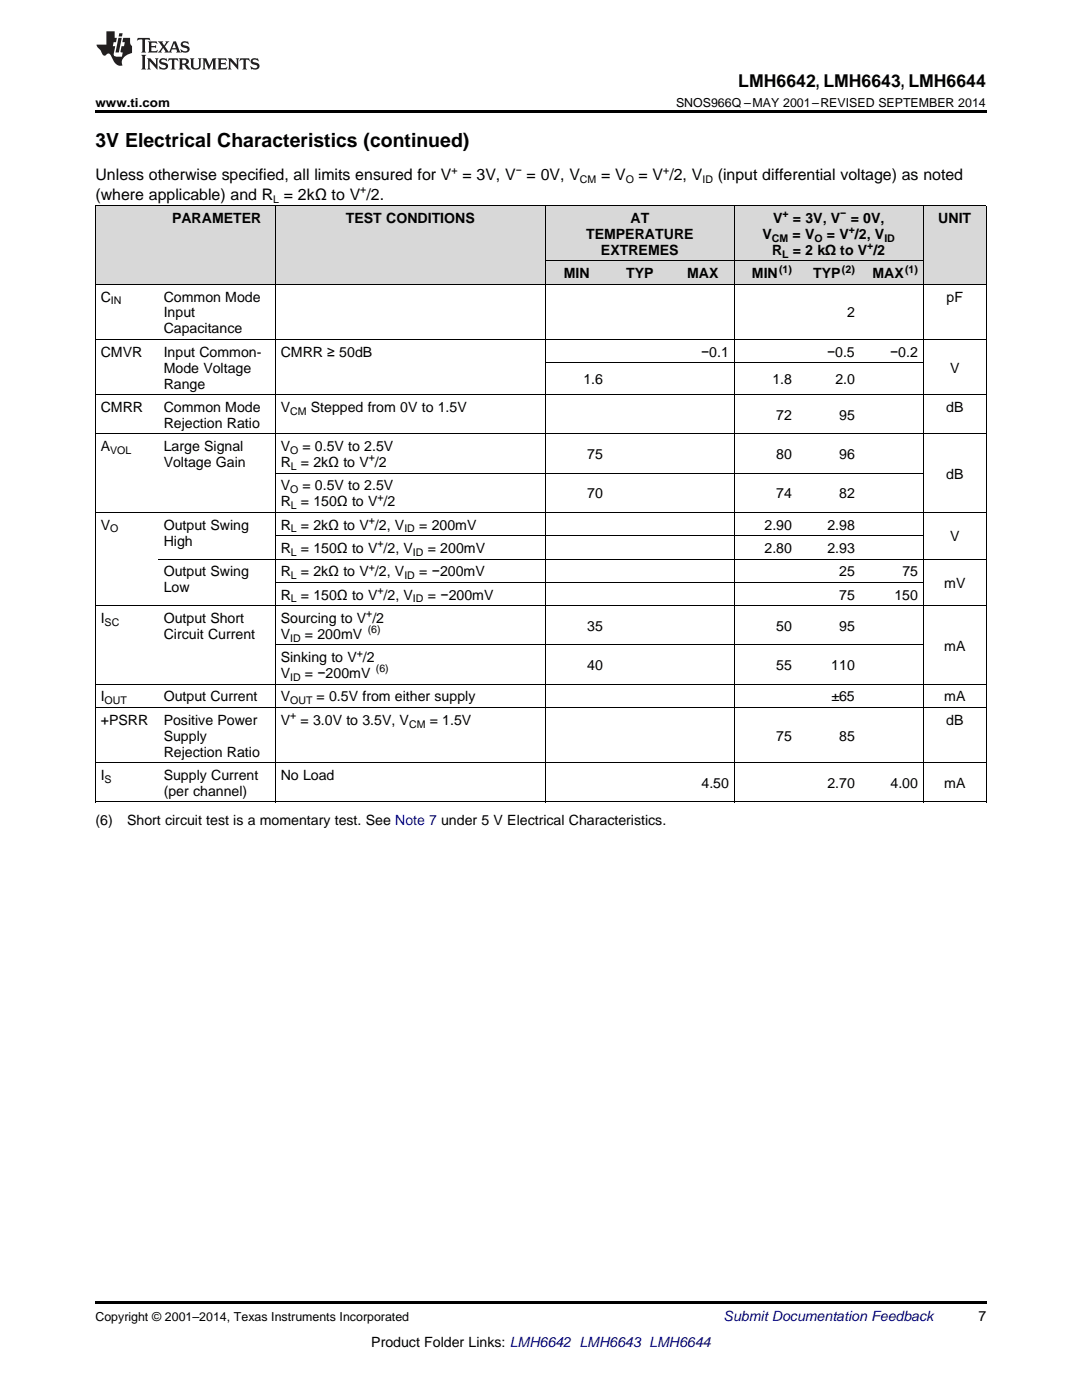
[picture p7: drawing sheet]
<svg xmlns="http://www.w3.org/2000/svg" width="216mm" height="279mm" viewBox="0 0 216 279" stroke-linecap="round" stroke-linejoin="round" font-family="sans-serif">
<defs><g id="words">
<text font-size="3.9" x="19" y="29.3">3V Electrical Characteristics (continued)</text>
<text font-size="3.5" x="147.3" y="17.3">LMH6642, LMH6643, LMH6644</text>
<g font-size="3.2">
<text x="19" y="36">Unless otherwise specified, all limits ensured for V = 3V, V = 0V, V</text>
<text x="119.9" y="36">= V</text>
<text x="127.4" y="36">= V /2, V</text>
<text x="143.2" y="36">(input differential voltage) as noted</text>
<text x="19" y="39.9">(where applicable) and R = 2kΩ to V /2.</text>
</g>
<g font-size="2.8">
<text x="34.3" y="44.5">PARAMETER</text>
<text x="69" y="44.5">TEST CONDITIONS</text>
<text x="116.9" y="47.7">TEMPERATURE</text>
<text x="125.8" y="44.5">AT</text>
<text x="152.2" y="47.7">V</text>
<text x="154.3" y="44.5">V</text>
<text x="158.2" y="47.7">=</text>
<text x="158.2" y="44.5">=</text>
<text x="160.6" y="47.7">V</text>
<text x="160.7" y="44.5">3V, V</text>
<text x="165" y="47.7">= V /2, V</text>
<text x="169.8" y="44.5">=</text>
<text x="172.2" y="44.5">0V,</text>
<text x="187.2" y="44.5">UNIT</text>
<text x="119.9" y="50.9">EXTREMES</text>
<text x="154.1" y="50.9">R</text>
<text x="158.2" y="50.9">=</text>
<text x="160.7" y="50.9">2 kΩ to V /2</text>
<text x="112.5" y="55.5">MIN</text>
<text x="124.9" y="55.5">TYP</text>
<text x="137.1" y="55.5">MAX</text>
<text x="150" y="55.5">MIN</text>
<text x="162.3" y="55.5">TYP</text>
<text x="174.1" y="55.5">MAX</text>
<text x="20.1" y="60.2">C</text>
<text x="32.7" y="60.2">Common Mode</text>
<text x="32.7" y="63.4">Input</text>
<text x="169" y="63.4">2</text>
<text x="188.9" y="60.2">pF</text>
<text x="20.1" y="71.2">CMVR</text>
<text x="32.7" y="66.5">Capacitance</text>
<text x="32.7" y="71.2">Input Common-</text>
<text x="56" y="71.2">CMRR ≥ 50dB</text>
<text x="139.9" y="71.2">−0.1</text>
<text x="165" y="71.2">−0.5</text>
<text x="177.6" y="71.2">−0.2</text>
<text x="32.7" y="74.4">Mode Voltage</text>
<text x="32.7" y="77.5">Range</text>
<text x="116.4" y="76.7">1.6</text>
<text x="154.1" y="76.7">1.8</text>
<text x="166.7" y="76.7">2.0</text>
<text x="189.6" y="74.4">V</text>
<text x="20.1" y="82.2">CMRR</text>
<text x="32.7" y="82.2">Common Mode</text>
<text x="56" y="82.2">V</text>
<text x="62" y="82.2">Stepped from 0V to 1.5V</text>
<text x="154.9" y="83.8">72</text>
<text x="167.5" y="83.8">95</text>
<text x="188.8" y="82.2">dB</text>
<text x="32.7" y="85.4">Rejection Ratio</text>
<text x="20.1" y="90">A</text>
<text x="32.7" y="90">Large Signal</text>
<text x="32.7" y="93.2">Voltage Gain</text>
<text x="56" y="90">V</text>
<text x="56" y="93.2">R</text>
<text x="60" y="93.2">= 2kΩ to V /2</text>
<text x="60.4" y="90">= 0.5V to 2.5V</text>
<text x="117.2" y="91.6">75</text>
<text x="154.9" y="91.6">80</text>
<text x="167.5" y="91.6">96</text>
<text x="188.8" y="95.5">dB</text>
<text x="56" y="97.9">V</text>
<text x="56" y="101">R</text>
<text x="60" y="101">= 150Ω to V /2</text>
<text x="60.4" y="97.9">= 0.5V to 2.5V</text>
<text x="117.2" y="99.4">70</text>
<text x="154.9" y="99.4">74</text>
<text x="167.5" y="99.4">82</text>
<text x="20.1" y="105.7">V</text>
<text x="32.7" y="105.7">Output Swing</text>
<text x="56" y="105.7">R</text>
<text x="60" y="105.7">= 2kΩ to V /2, V</text>
<text x="83.6" y="105.7">= 200mV</text>
<text x="152.5" y="105.7">2.90</text>
<text x="165.1" y="105.7">2.98</text>
<text x="32.7" y="108.9">High</text>
<text x="56" y="110.3">R</text>
<text x="60" y="110.3">= 150Ω to V /2, V</text>
<text x="85.4" y="110.3">= 200mV</text>
<text x="152.5" y="110.3">2.80</text>
<text x="165.1" y="110.3">2.93</text>
<text x="189.6" y="108">V</text>
<text x="32.7" y="115">Output Swing</text>
<text x="32.7" y="118.2">Low</text>
<text x="56" y="115">R</text>
<text x="56" y="119.7">R</text>
<text x="60" y="115">= 2kΩ to V /2, V</text>
<text x="60" y="119.7">= 150Ω to V /2, V</text>
<text x="83.6" y="115">= −200mV</text>
<text x="85.4" y="119.7">= −200mV</text>
<text x="167.5" y="115">25</text>
<text x="167.5" y="119.7">75</text>
<text x="178.5" y="119.7">150</text>
<text x="180.1" y="115">75</text>
<text x="188.4" y="117.3">mV</text>
<text x="20.1" y="124.3">I</text>
<text x="32.7" y="124.3">Output Short</text>
<text x="56" y="124.3">Sourcing to V /2</text>
<text x="117.2" y="125.9">35</text>
<text x="154.9" y="125.9">50</text>
<text x="167.5" y="125.9">95</text>
<text x="32.7" y="127.5">Circuit Current</text>
<text x="56" y="127.5">V</text>
<text x="60.9" y="127.5">= 200mV</text>
<text x="188.4" y="129.8">mA</text>
<text x="56" y="132.2">Sinking to V /2</text>
<text x="56" y="135.3">V</text>
<text x="60.9" y="135.3">= −200mV</text>
<text x="117.2" y="133.7">40</text>
<text x="154.9" y="133.7">55</text>
<text x="165.9" y="133.7">110</text>
<text x="20.1" y="140">I</text>
<text x="32.7" y="140">Output Current</text>
<text x="56" y="140">V</text>
<text x="63.2" y="140">= 0.5V from either supply</text>
<text x="165.9" y="140">±65</text>
<text x="188.4" y="140">mA</text>
<text x="20.1" y="144.6">+PSRR</text>
<text x="32.7" y="144.6">Positive Power</text>
<text x="32.7" y="147.8">Supply</text>
<text x="56" y="144.6">V</text>
<text x="60" y="144.6">= 3.0V to 3.5V, V</text>
<text x="85.8" y="144.6">= 1.5V</text>
<text x="154.9" y="147.8">75</text>
<text x="167.5" y="147.8">85</text>
<text x="188.8" y="144.6">dB</text>
<text x="20.1" y="155.6">I</text>
<text x="32.7" y="151">Rejection Ratio</text>
<text x="32.7" y="155.6">Supply Current</text>
<text x="56" y="155.6">No Load</text>
<text x="32.7" y="158.8">(per channel)</text>
<text x="140" y="157.2">4.50</text>
<text x="165.1" y="157.2">2.70</text>
<text x="177.7" y="157.2">4.00</text>
<text x="188.4" y="157.2">mA</text>
<text x="19" y="164.7">(6)</text>
<text x="25.4" y="164.7">Short circuit test is a momentary test. See Note 7 under 5 V Electrical Characteristics.</text>
<text x="195.3" y="263.6">7</text>
<text x="74.1" y="268.9">Product Folder Links: LMH6642 LMH6643 LMH6644</text>
</g>
<text font-size="2.8" fill="#0000c8" x="144.4" y="263.6">Submit Documentation Feedback</text>
<g font-size="2.5">
<text x="19" y="21.4">www.ti.com</text>
<text x="134.9" y="21.4">SNOS966Q –MAY 2001–REVISED SEPTEMBER 2014</text>
<text x="19" y="263.6">Copyright © 2001–2014, Texas Instruments Incorporated</text>
</g>
<g font-size="2.1">
<text x="90.1" y="34.7">+</text>
<text x="102.9" y="34.7">−</text>
<text x="132.3" y="34.7">+</text>
<text x="54.5" y="40.5">L</text>
<text x="71.9" y="38.6">+</text>
<text x="115.7" y="36.6">CM</text>
<text x="124.8" y="36.6">O</text>
<text x="140.2" y="36.6">ID</text>
<text x="156.1" y="43.4">+</text>
<text x="167.7" y="43.4">−</text>
<text x="169.4" y="46.6">+</text>
<text x="154" y="48.3">CM</text>
<text x="156.1" y="51.4">L</text>
<text x="162.5" y="48.3">O</text>
<text x="173" y="49.7">+</text>
<text x="176.5" y="48.3">ID</text>
<text x="155.5" y="54.4">(1)</text>
<text x="168" y="54.4">(2)</text>
<text x="180.6" y="54.4">(1)</text>
<text x="22.1" y="60.7">IN</text>
<text x="57.9" y="82.8">CM</text>
<text x="22" y="90.6">VOL</text>
<text x="57.9" y="90.6">O</text>
<text x="58" y="93.8">L</text>
<text x="73.6" y="92.1">+</text>
<text x="57.9" y="98.4">O</text>
<text x="58" y="101.6">L</text>
<text x="75.3" y="99.9">+</text>
<text x="22" y="106.3">O</text>
<text x="58" y="106.3">L</text>
<text x="73.6" y="104.6">+</text>
<text x="80.7" y="106.3">ID</text>
<text x="58" y="110.9">L</text>
<text x="73.6" y="113.9">+</text>
<text x="75.3" y="109.2">+</text>
<text x="82.4" y="110.9">ID</text>
<text x="58" y="115.6">L</text>
<text x="75.3" y="118.5">+</text>
<text x="80.7" y="115.6">ID</text>
<text x="20.9" y="124.9">SC</text>
<text x="58" y="120.2">L</text>
<text x="73.1" y="123.2">+</text>
<text x="82.4" y="120.2">ID</text>
<text x="57.9" y="128.1">ID</text>
<text x="71.2" y="131">+</text>
<text x="73.4" y="126.4">(6)</text>
<text x="57.9" y="135.9">ID</text>
<text x="75" y="134.2">(6)</text>
<text x="20.9" y="140.5">OUT</text>
<text x="57.9" y="140.5">OUT</text>
<text x="57.9" y="143.5">+</text>
<text x="81.6" y="145.2">CM</text>
<text x="20.9" y="156.2">S</text>
</g>
</g></defs>
<g fill="#d8d8d8">
<path d="M19 41.1h12.6v15.7h-12.6z"/>
<path d="M31.6 41.1h23.4v15.7h-23.4z"/>
<path d="M55 41.1h53.8v15.7h-53.8z"/>
<path d="M108.8 52.1h12.6v4.7h-12.6z"/>
<path d="M121.4 52.1h12.6v4.7h-12.6z"/>
<path d="M134 52.1h12.5v4.7h-12.5z"/>
<path d="M146.5 52.1h12.6v4.7h-12.6z"/>
<path d="M159.1 52.1h12.6v4.7h-12.6z"/>
<path d="M171.7 52.1h12.6v4.7h-12.6z"/>
<path d="M184.3 41.1h12.5v15.7h-12.5z"/>
<path d="M108.8 41.1h12.6v11h-12.6z"/>
<path d="M121.4 41.1h12.6v11h-12.6z"/>
<path d="M134 41.1h12.5v11h-12.5z"/>
<path d="M146.5 41.1h12.6v11h-12.6z"/>
<path d="M159.1 41.1h12.6v11h-12.6z"/>
<path d="M171.7 41.1h12.6v11h-12.6z"/>
</g>
<path d="M19 22h177.8v.5h-177.8zM19 259.7h177.8v.5h-177.8z" fill="#000"/>
<g fill="none" stroke="#000" stroke-width=".2">
<path d="M19 56.7h177.8M19 41.1h177.8M19.1 41.1v119M54.9 41.1v119M108.8 41.1v119M108.8 52.1h75.5M146.5 41.1v119M184.2 41.1v119M196.8 41.1v119M19 78.8h177.8M19 67.8h177.8M108.8 72.4h75.5"/>
<path d="M19 86.6h177.8M55 94.4h129.3M19 102.3h177.8M31.6 111.6h165.2M55 116.2h129.3M55 106.9h129.3M19 136.5h177.8M19 120.9h177.8M55 128.7h129.3M19 152.2h177.8M19 141.2h177.8M19 160h177.8"/>
</g>
<g fill="#231f20">
<path d="M27.5 7.6l-.1 .5 .4-.2h.6v.1v2.1l-.2 .4h1l-.3-.4v-2.1l.1-.1h.5l.5 .2-.2-.5zM29.5 8.3l.2 .3v1.5l-.2 .4h1.8l.2-.6a1.04 1.04 0 0 1-1.3 .2v-.7h.6l.3 .2v-.6l-.3 .2h-.6v-.6l.8-.1 .4 .3-.2-.5zM31.5 8.3l.9 1.1-.9 1.1h.8l-.2-.2 .5-.7 .4 .7-.2 .2h1.5l-.1-.2 .1-.4h.9l.1 .4-.2 .2h1l-.3-.3-.7-1.9h-.5l-.9 2-.8-1 .9-1h-.8l.1 .3-.3 .5-.4-.6 .2-.2zM34.7 8.6l.4 1h-.7zM36.3 8.4a.63 .63 0 0 0-.2 .7 .63 .63 0 0 0 .6 .4l.6 .2 .1 .2a.75 .75 0 0 1-.7 .4 .75 .75 0 0 1-.6-.5l.1 .7 .1-.1a1.11 1.11 0 0 0 1.5-.6 1.13 1.13 0 0 0-1.2-.8l-.1-.4a1.04 1.04 0 0 1 1.2 .2l-.2-.5-.1 .1-.5-.2zM28.2 10.9l.2 .4v2.2l-.2 .4h1l-.3-.4v-2.2l.3-.4zM29.3 11.6l.3 .4v1.5l-.3 .4h.8l-.2-.4v-1.3l1.5 1.7v-1.9l.2-.4h-.7l.2 .4v.9l-1.1-1.3zM32 11.8a.62 .62 0 0 0-.2 .7 .62 .62 0 0 0 .6 .4l.6 .1 .1 .3a.76 .76 0 0 1-.7 .3 .76 .76 0 0 1-.6-.4l.1 .7 .1-.1a1.11 1.11 0 0 0 1.5-.6 1.13 1.13 0 0 0-1.2-.8l-.1-.4a1.04 1.04 0 0 1 1.2 .2l-.2-.6-.1 .1-.5-.1zM33.7 11.6l-.2 .6a.61 .61 0 0 1 .8-.3v1.6l-.2 .4h.9l-.2-.4v-1.6a.63 .63 0 0 1 .8 .3l-.2-.6zM35.6 11.6l.3 .4v1.5l-.3 .4h1l-.2-.2v-.8l.5 .2a.76 .76 0 0 0 1.2 .7l-1-1a.58 .58 0 0 0 .6-.5 .58 .58 0 0 0-.5-.6zM36.4 11.9h.1a.45 .45 0 0 1 .5 .1 .45 .45 0 0 1 .1 .5l-.7 .2zM37.9 11.6l.2 .2a2.17 2.17 0 0 0 .3 1.9 .99 .99 0 0 0 1.6-.6v-1.1l.2-.4h-.7l.2 .2a1.92 1.92 0 0 1-.2 1.8 .6 .6 0 0 1-.9-.5v-1.1l.2-.4zM40.4 11.6l.2 .4v1.5l-.2 .4h.7l-.2-.4v-1.4l.8 1.8 .8-1.8v1.4l-.2 .4h.9l-.2-.4v-1.5l.2-.4h-.8l-.6 1.5-.6-1.5zM43.4 11.6l.2 .4v1.5l-.2 .4h1.8l.2-.6a1.04 1.04 0 0 1-1.3 .1v-.6h.5l.4 .2v-.6l-.4 .2h-.5v-.7h.8l.3 .3-.1-.6zM45.5 11.6l.2 .4v1.5l-.2 .4h.7l-.2-.4v-1.3l1.5 1.7v-1.9l.2-.4h-.7l.2 .4v.9l-1.1-1.3zM47.9 11.6l-.1 .6a.61 .61 0 0 1 .8-.3v1.6l-.3 .4h1l-.3-.4 .1-1.6a.63 .63 0 0 1 .7 .3l-.1-.6zM50.2 11.8a.62 .62 0 0 0-.2 .7 .62 .62 0 0 0 .6 .4l.6 .1 .2 .3a.76 .76 0 0 1-.8 .3 .76 .76 0 0 1-.6-.4l.1 .7 .2-.1a1.11 1.11 0 0 0 1.5-.6 1.13 1.13 0 0 0-1.3-.8l-.1-.4a1.04 1.04 0 0 1 1.2 .2l-.1-.6-.2 .1-.5-.1z"/>
<path d="M21.2 6.3v2.6h-1.9l.1 .4 .7 .9a.91 .91 0 0 0 1 .8 .56 .56 0 0 1 .5-.3 .56 .56 0 0 1 .5 .3l.4 .8a1.53 1.53 0 0 0 1.9 1.2 1.54 1.54 0 0 1 1-2.1l.9-.3v-1.4a1.52 1.52 0 0 1-.3-1.6h-1.4l-.2 .8h.5l-.2 .8h-.4l-.2 1v.2l.4 .1-.2 .8a1.93 1.93 0 0 1-1.6-.3l.3-1.8h-.5l.2-.8h.4l.2-.8h-.4v-1.3zM23.6 7.6l-.6 2.9h.7l.6-2.9zM23.8 6.6l-.1 .7h.6l.2-.7z"/>
</g>
<use href="#words"/>
</svg>
